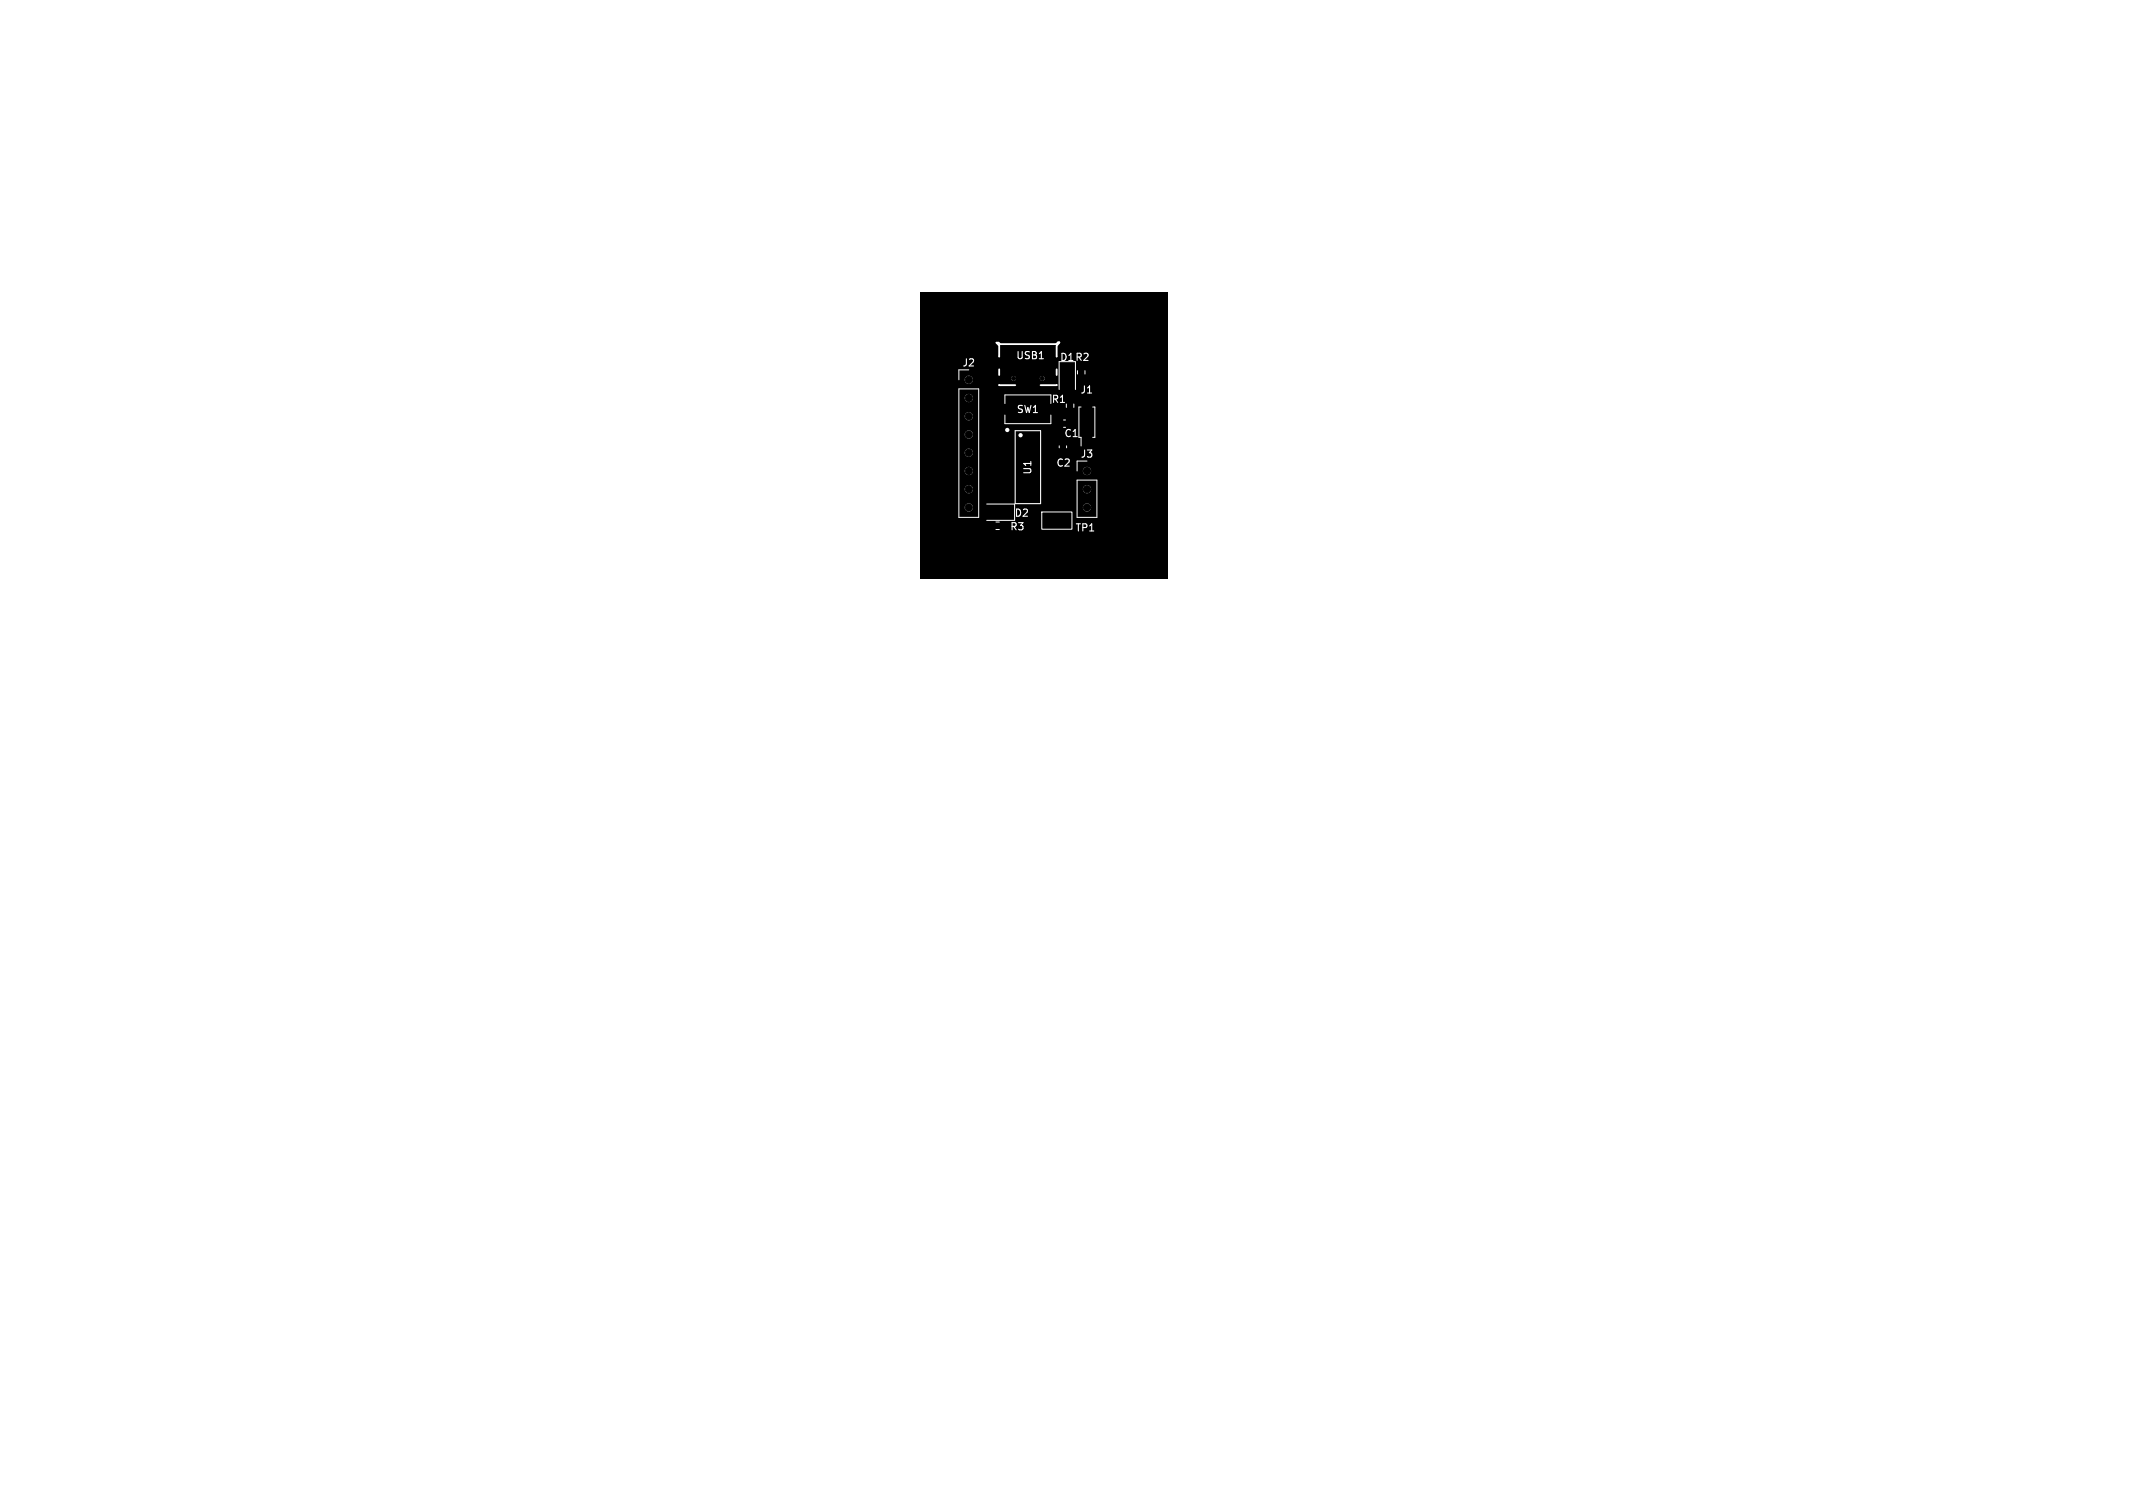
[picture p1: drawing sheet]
<svg xmlns="http://www.w3.org/2000/svg" width="297mm" height="210mm" viewBox="0 0 297 210" stroke-linecap="round" stroke-linejoin="round" font-family="sans-serif">
<defs><g id="words">
<g font-size="1.4" fill="#fff">
<text x="133.9" y="51.2">J2</text>
<text x="141.4" y="50.2">USB1</text>
<text x="147.5" y="50.5">D1 R2</text>
<text x="141.5" y="57.7">SW1</text>
<text x="146.3" y="56.3">R1</text>
<text x="150.3" y="55">J1</text>
<text x="147" y="65.2">C2</text>
<text x="148.1" y="61.1">C1</text>
<text x="150.4" y="63.9">J3</text>
<text x="143.8" y="66.2" transform="rotate(-90 143.8 66.2)">U1</text>
<text x="140.6" y="74.1">R3</text>
<text x="141.2" y="72.2">D2</text>
<text x="149.6" y="74.2">TP1</text>
</g>
</g></defs>
<path d="M128.1 40.7h34.5v39.9h-34.5z" fill="#000"/>
<path d="M141.4 60h3.5v10.1h-3.5zM144.7 50h.6" fill="none" stroke="#fff" stroke-width=".15"/>
<g fill="none" stroke="#fff" stroke-width=".14">
<path d="M133.5 51.5v1.4M133.5 54.2h2.8v17.9h-2.8zM139.9 57.8v1.2h6.4v-1.2M146.3 55h-6.4v1.2M147.5 54.3v-3.9h2.2v3.9M148.1 58.5h.3M148.1 59.5h.3M148.5 56.3v.4M149.5 56.3v.4M150 51.6v.5M150.5 56.7h-.3v4.2h.3v1.2M151.1 51.6v.5"/>
<path d="M152.1 56.7h.3v4.2h-.3M137.4 70.2h3.9v2.3h-3.9M138.7 72.7h.4M138.7 73.7h.4M145.1 71.3h4.2v2.4h-4.2zM147.5 62.1v.3M148.5 62.1v.3M150 66.9h2.7v5.2h-2.7zM150 64.2v1.4"/>
</g>
<g fill="none" stroke="#fff" stroke-width=".3">
<circle cx="140.3" cy="59.9" r=".15"/>
<circle cx="142.1" cy="60.6" r=".15"/>
</g>
<path d="M139.1 48v1.7M139.1 51.4v.8M139.1 53.6h2.3M139.1 48.1l-.4-.4h.3l.3 .2h7.8l.2-.2h.2l-.4 .4v1.6M147.1 53.6h-2.2M147.1 51.4v.8" fill="none" stroke="#fff" stroke-width=".25"/>
<g fill="#fff" stroke="#fff" stroke-width=".14">
<circle cx="134.9" cy="52.9" r=".5"/>
<circle cx="134.9" cy="55.4" r=".5"/>
<circle cx="134.9" cy="58" r=".5"/>
<circle cx="134.9" cy="60.5" r=".5"/>
<circle cx="134.9" cy="63.1" r=".5"/>
<circle cx="134.9" cy="65.6" r=".5"/>
<circle cx="134.9" cy="68.1" r=".5"/>
<circle cx="134.9" cy="70.7" r=".5"/>
<circle cx="145.1" cy="52.7" r=".28"/>
<circle cx="141.1" cy="52.7" r=".28"/>
<circle cx="151.4" cy="65.6" r=".5"/>
<circle cx="151.4" cy="68.1" r=".5"/>
<circle cx="151.4" cy="70.7" r=".5"/>
</g>
<g fill="#000" stroke="#000" stroke-width=".14">
<circle cx="134.9" cy="58" r=".5"/>
<circle cx="134.9" cy="55.4" r=".5"/>
<circle cx="134.9" cy="52.9" r=".5"/>
<circle cx="141.1" cy="52.7" r=".28"/>
<circle cx="145.1" cy="52.7" r=".28"/>
<circle cx="134.9" cy="63.1" r=".5"/>
<circle cx="134.9" cy="68.1" r=".5"/>
<circle cx="134.9" cy="60.5" r=".5"/>
<circle cx="134.9" cy="65.6" r=".5"/>
<circle cx="134.9" cy="70.7" r=".5"/>
<circle cx="151.4" cy="65.6" r=".5"/>
<circle cx="151.4" cy="68.1" r=".5"/>
<circle cx="151.4" cy="70.7" r=".5"/>
</g>
<use href="#words"/>
</svg>
